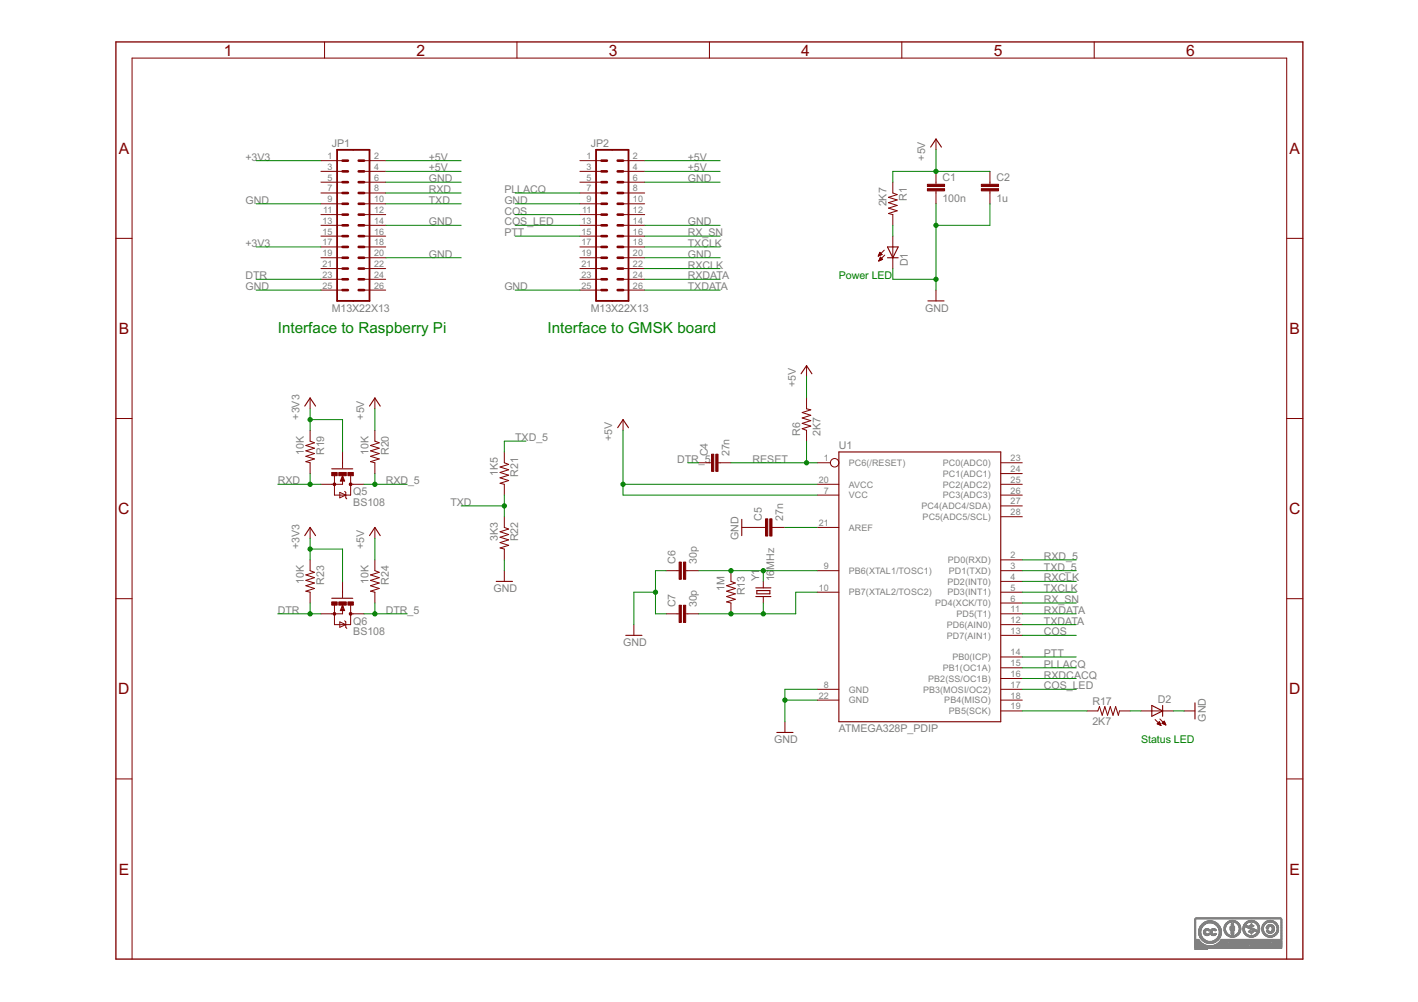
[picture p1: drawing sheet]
<svg xmlns="http://www.w3.org/2000/svg" width="297mm" height="210mm" viewBox="0 0 297 210" stroke-linecap="round" stroke-linejoin="round" font-family="sans-serif">
<defs><g id="words">
<g font-size="3.7" fill="#800000">
<text x="46.9" y="11.6">1</text>
<text x="87.2" y="11.6">2</text>
<text x="127.5" y="11.6">3</text>
<text x="167.8" y="11.6">4</text>
<text x="208.2" y="11.6">5</text>
<text x="248.5" y="11.6">6</text>
<text x="24.9" y="32.2">A</text>
<text x="270.1" y="32.2">A</text>
<text x="24.9" y="70">B</text>
<text x="270.1" y="70">B</text>
<text x="24.8" y="107.7">C</text>
<text x="270" y="107.7">C</text>
<text x="24.8" y="145.5">D</text>
<text x="270" y="145.5">D</text>
<text x="24.9" y="183.2">E</text>
<text x="270.1" y="183.2">E</text>
</g>
<g font-size="3.6" fill="#008000">
<text x="58.2" y="69.8">Interface to Raspberry Pi</text>
<text x="114.7" y="69.8">Interface to GMSK board</text>
</g>
<g font-size="2.5" fill="#808080">
<text x="51.4" y="33.6">+3V3</text>
<text x="69.5" y="30.7">JP1</text>
<text x="89.8" y="35.9">+5V</text>
<text x="89.8" y="33.6">+5V</text>
<text x="123.7" y="30.7">JP2</text>
<text x="144.1" y="35.9">+5V</text>
<text x="144.1" y="33.6">+5V</text>
<text x="193.8" y="33.6" transform="rotate(-90 193.8 33.6)">+5V</text>
<text x="89.8" y="38.2">GND</text>
<text x="89.8" y="40.4">RXD</text>
<text x="105.7" y="40.4">PLLACQ</text>
<text x="144.1" y="38.2">GND</text>
<text x="197.4" y="37.8">C1</text>
<text x="208.7" y="37.8">C2</text>
<text x="51.4" y="42.7">GND</text>
<text x="89.8" y="47.2">GND</text>
<text x="89.8" y="42.7">TXD</text>
<text x="105.7" y="42.7">GND</text>
<text x="105.7" y="44.9">COS</text>
<text x="105.7" y="47.2">COS_LED</text>
<text x="144.1" y="47.2">GND</text>
<text x="185.7" y="43.2" transform="rotate(-90 185.7 43.2)">2K7</text>
<text x="189.9" y="42.1" transform="rotate(-90 189.9 42.1)">R1</text>
<text x="197.4" y="42.3">100n</text>
<text x="208.7" y="42.3">1u</text>
<text x="51.4" y="51.7">+3V3</text>
<text x="89.8" y="54">GND</text>
<text x="105.7" y="49.5">PTT</text>
<text x="144.1" y="54">GND</text>
<text x="144.1" y="51.7">TXCLK</text>
<text x="144.1" y="49.5">RX_SN</text>
<text x="51.4" y="58.5">DTR</text>
<text x="144.1" y="58.5">RXDATA</text>
<text x="144.1" y="56.3">RXCLK</text>
<text x="190.2" y="55.8" transform="rotate(-90 190.2 55.8)">D1</text>
<text x="51.4" y="60.8">GND</text>
<text x="69.5" y="65.3">M13X22X13</text>
<text x="105.7" y="60.8">GND</text>
<text x="123.7" y="65.3">M13X22X13</text>
<text x="144.1" y="60.8">TXDATA</text>
<text x="193.8" y="65.3">GND</text>
<text x="166.7" y="81.1" transform="rotate(-90 166.7 81.1)">+5V</text>
<text x="62.7" y="87.9" transform="rotate(-90 62.7 87.9)">+3V3</text>
<text x="76.3" y="87.9" transform="rotate(-90 76.3 87.9)">+5V</text>
<text x="63.6" y="95.2" transform="rotate(-90 63.6 95.2)">10K</text>
<text x="67.9" y="95.4" transform="rotate(-90 67.9 95.4)">R19</text>
<text x="77.2" y="95.2" transform="rotate(-90 77.2 95.2)">10K</text>
<text x="81.4" y="95.4" transform="rotate(-90 81.4 95.4)">R20</text>
<text x="107.9" y="92.4">TXD_5</text>
<text x="128.3" y="92.4" transform="rotate(-90 128.3 92.4)">+5V</text>
<text x="148.3" y="95.6" transform="rotate(-90 148.3 95.6)">C4</text>
<text x="152.8" y="95.6" transform="rotate(-90 152.8 95.6)">27n</text>
<text x="167.6" y="91.3" transform="rotate(-90 167.6 91.3)">R6</text>
<text x="171.9" y="91.3" transform="rotate(-90 171.9 91.3)">2K7</text>
<text x="175.7" y="94">U1</text>
<text x="58.2" y="101.5">RXD</text>
<text x="80.8" y="101.5">RXD_5</text>
<text x="104.3" y="99.7" transform="rotate(-90 104.3 99.7)">1K5</text>
<text x="108.6" y="99.9" transform="rotate(-90 108.6 99.9)">R21</text>
<text x="141.8" y="96.9">DTR_5</text>
<text x="157.6" y="96.9">RESET</text>
<text x="74" y="106">BS108</text>
<text x="74" y="103.7">Q5</text>
<text x="94.4" y="106">TXD</text>
<text x="104.3" y="113.3" transform="rotate(-90 104.3 113.3)">3K3</text>
<text x="108.6" y="113.4" transform="rotate(-90 108.6 113.4)">R22</text>
<text x="154.7" y="113.2" transform="rotate(-90 154.7 113.2)">GND</text>
<text x="159.6" y="109.1" transform="rotate(-90 159.6 109.1)">C5</text>
<text x="164.1" y="109.1" transform="rotate(-90 164.1 109.1)">27n</text>
<text x="62.7" y="115" transform="rotate(-90 62.7 115)">+3V3</text>
<text x="76.3" y="115" transform="rotate(-90 76.3 115)">+5V</text>
<text x="141.5" y="118.2" transform="rotate(-90 141.5 118.2)">C6</text>
<text x="146" y="118.2" transform="rotate(-90 146 118.2)">30p</text>
<text x="162.2" y="119.3" transform="rotate(-90 162.2 119.3)">MHz</text>
<text x="218.7" y="117.3">RXD_5</text>
<text x="218.7" y="119.5">TXD_5</text>
<text x="63.6" y="122.3" transform="rotate(-90 63.6 122.3)">10K</text>
<text x="67.9" y="122.5" transform="rotate(-90 67.9 122.5)">R23</text>
<text x="77.2" y="122.3" transform="rotate(-90 77.2 122.3)">10K</text>
<text x="81.4" y="122.5" transform="rotate(-90 81.4 122.5)">R24</text>
<text x="103.4" y="124.1">GND</text>
<text x="151.8" y="123.7" transform="rotate(-90 151.8 123.7)">1M</text>
<text x="156" y="124.7" transform="rotate(-90 156 124.7)">R13</text>
<text x="159" y="121.8" transform="rotate(-90 159 121.8)">Y1</text>
<text x="162.2" y="121.8" transform="rotate(-90 162.2 121.8)">16</text>
<text x="218.7" y="121.8">RXCLK</text>
<text x="218.7" y="124.1">TXCLK</text>
<text x="58.2" y="128.6">DTR</text>
<text x="74" y="130.8">Q6</text>
<text x="80.8" y="128.6">DTR_5</text>
<text x="141.5" y="127.2" transform="rotate(-90 141.5 127.2)">C7</text>
<text x="146" y="127.2" transform="rotate(-90 146 127.2)">30p</text>
<text x="218.7" y="130.8">TXDATA</text>
<text x="218.7" y="128.6">RXDATA</text>
<text x="218.7" y="126.3">RX_SN</text>
<text x="74" y="133.1">BS108</text>
<text x="130.5" y="135.4">GND</text>
<text x="218.7" y="133.1">COS</text>
<text x="218.7" y="137.6">PTT</text>
<text x="218.7" y="142.1">RXDCACQ</text>
<text x="218.7" y="139.9">PLLACQ</text>
<text x="218.7" y="144.4">COS_LED</text>
<text x="228.8" y="147.6">R17</text>
<text x="242.5" y="147.3">D2</text>
<text x="162.2" y="155.7">GND</text>
<text x="175.7" y="153.4">ATMEGA328P_PDIP</text>
<text x="228.8" y="151.9">2K7</text>
<text x="252.6" y="151.2" transform="rotate(-90 252.6 151.2)">GND</text>
</g>
<g font-size="2.5" fill="#008000">
<text x="175.7" y="58.5">Power LED</text>
<text x="239" y="155.7">Status LED</text>
</g>
<g font-size="2.1" fill="#808080">
<text x="68.6" y="33.3">1</text>
<text x="68.6" y="35.6">3</text>
<text x="78.3" y="35.6">4</text>
<text x="78.3" y="33.3">2</text>
<text x="122.9" y="33.3">1</text>
<text x="122.9" y="35.6">3</text>
<text x="132.6" y="35.6">4</text>
<text x="132.6" y="33.3">2</text>
<text x="68.6" y="37.9">5</text>
<text x="68.6" y="40.1">7</text>
<text x="78.3" y="40.1">8</text>
<text x="78.3" y="37.9">6</text>
<text x="122.9" y="37.9">5</text>
<text x="122.9" y="40.1">7</text>
<text x="132.6" y="40.1">8</text>
<text x="132.6" y="37.9">6</text>
<text x="67.6" y="46.9">13</text>
<text x="67.7" y="44.6">11</text>
<text x="68.6" y="42.4">9</text>
<text x="78.3" y="46.9">14</text>
<text x="78.3" y="44.6">12</text>
<text x="78.3" y="42.4">10</text>
<text x="121.8" y="46.9">13</text>
<text x="121.9" y="44.6">11</text>
<text x="122.9" y="42.4">9</text>
<text x="132.6" y="46.9">14</text>
<text x="132.6" y="44.6">12</text>
<text x="132.6" y="42.4">10</text>
<text x="67.6" y="49.2">15</text>
<text x="67.6" y="51.4">17</text>
<text x="67.6" y="53.7">19</text>
<text x="78.3" y="53.7">20</text>
<text x="78.3" y="51.4">18</text>
<text x="78.3" y="49.2">16</text>
<text x="121.8" y="49.2">15</text>
<text x="121.8" y="51.4">17</text>
<text x="121.8" y="53.7">19</text>
<text x="132.6" y="53.7">20</text>
<text x="132.6" y="51.4">18</text>
<text x="132.6" y="49.2">16</text>
<text x="67.6" y="55.9">21</text>
<text x="67.6" y="58.2">23</text>
<text x="78.3" y="58.2">24</text>
<text x="78.3" y="55.9">22</text>
<text x="121.8" y="55.9">21</text>
<text x="121.8" y="58.2">23</text>
<text x="132.6" y="58.2">24</text>
<text x="132.6" y="55.9">22</text>
<text x="67.6" y="60.5">25</text>
<text x="78.3" y="60.5">26</text>
<text x="121.8" y="60.5">25</text>
<text x="132.6" y="60.5">26</text>
<text x="171.5" y="101.1">20</text>
<text x="172.6" y="96.6">1</text>
<text x="177.8" y="97.6">PC6(/RESET)</text>
<text x="197.5" y="99.9">PC1(ADC1)</text>
<text x="197.5" y="97.6">PC0(ADC0)</text>
<text x="211.7" y="101.1">25</text>
<text x="211.7" y="98.9">24</text>
<text x="211.7" y="96.6">23</text>
<text x="172.6" y="103.4">7</text>
<text x="177.8" y="104.4">VCC</text>
<text x="177.8" y="102.1">AVCC</text>
<text x="193.1" y="106.7">PC4(ADC4/SDA)</text>
<text x="197.5" y="104.4">PC3(ADC3)</text>
<text x="197.5" y="102.1">PC2(ADC2)</text>
<text x="211.7" y="107.9">28</text>
<text x="211.7" y="105.7">27</text>
<text x="211.7" y="103.4">26</text>
<text x="171.5" y="110.2">21</text>
<text x="177.8" y="111.2">AREF</text>
<text x="193.3" y="108.9">PC5(ADC5/SCL)</text>
<text x="172.6" y="119.2">9</text>
<text x="198.6" y="118">PD0(RXD)</text>
<text x="211.7" y="119.2">3</text>
<text x="211.7" y="117">2</text>
<text x="171.5" y="123.7">10</text>
<text x="177.8" y="124.7">PB7(XTAL2/TOSC2)</text>
<text x="177.8" y="120.2">PB6(XTAL1/TOSC1)</text>
<text x="198.5" y="124.7">PD3(INT1)</text>
<text x="198.5" y="122.5">PD2(INT0)</text>
<text x="198.8" y="120.2">PD1(TXD)</text>
<text x="211.7" y="123.7">5</text>
<text x="211.7" y="121.5">4</text>
<text x="195.9" y="127">PD4(XCK/T0)</text>
<text x="198.3" y="131.5">PD6(AIN0)</text>
<text x="200.4" y="129.3">PD5(T1)</text>
<text x="211.7" y="130.5">12</text>
<text x="211.7" y="128.3">11</text>
<text x="211.7" y="126">6</text>
<text x="198.3" y="133.8">PD7(AIN1)</text>
<text x="211.7" y="137.3">14</text>
<text x="211.7" y="132.8">13</text>
<text x="194.4" y="142.8">PB2(SS/OC1B)</text>
<text x="197.5" y="140.6">PB1(OC1A)</text>
<text x="199.5" y="138.3">PB0(ICP)</text>
<text x="211.7" y="141.8">16</text>
<text x="211.7" y="139.6">15</text>
<text x="171.5" y="146.3">22</text>
<text x="172.6" y="144.1">8</text>
<text x="177.8" y="145.1">GND</text>
<text x="177.8" y="147.3">GND</text>
<text x="193.4" y="145.1">PB3(MOSI/OC2)</text>
<text x="197.8" y="147.3">PB4(MISO)</text>
<text x="198.8" y="149.6">PB5(SCK)</text>
<text x="211.7" y="148.6">19</text>
<text x="211.7" y="146.3">18</text>
<text x="211.7" y="144.1">17</text>
</g>
</g></defs>
<path d="M24.3 8.8h248.6v192.1h-248.6zM71.8 100.4v.3h-.3l.3-.8 .2 .8M71.8 127.6v.2h-.3l.3-.8 .2 .8" fill="none" stroke="#800000" stroke-width=".28"/>
<g fill="none" stroke="#800000" stroke-width=".21">
<path d="M68 8.8v3.4M108.3 8.8v3.4M148.6 8.8v3.4M188.9 8.8v3.4M229.2 8.8v3.4M67.2 38.2h4.6M67.2 35.9h4.6M67.2 33.7h4.6M76.3 38.2h4.5M76.3 35.9h4.5M76.3 33.7h4.5M121.5 38.2h4.5"/>
<path d="M121.5 35.9h4.5M121.5 33.7h4.5M130.5 38.2h4.5M130.5 35.9h4.5M130.5 33.7h4.5M187 38.2v2.2l.9 .4-1.8 .5 1.8 .6-1.8 .6 1.8 .5-1.8 .6 1.8 .6-1.8 .5 .9 .3v2.2M196.1 29.1v2.3M196.1 35.9v2.7M196.1 40v2.7M207.4 35.9v2.7M207.4 40v2.7M24.3 49.9h3.4"/>
<path d="M67.2 58.5h4.6M67.2 56.3h4.6M67.2 54h4.6M67.2 51.7h4.6M67.2 49.5h4.6M67.2 47.2h4.6M67.2 45h4.6M67.2 42.7h4.6M67.2 40.4h4.6M76.3 58.5h4.5M76.3 56.3h4.5M76.3 54h4.5"/>
<path d="M76.3 51.7h4.5M76.3 49.5h4.5M76.3 47.2h4.5M76.3 45h4.5M76.3 42.7h4.5M76.3 40.4h4.5M121.5 58.5h4.5M121.5 56.3h4.5M121.5 54h4.5M121.5 51.7h4.5M121.5 49.5h4.5M121.5 47.2h4.5"/>
<path d="M121.5 45h4.5M121.5 42.7h4.5M121.5 40.4h4.5M130.5 58.5h4.5M130.5 56.3h4.5M130.5 54h4.5M130.5 51.7h4.5M130.5 49.5h4.5M130.5 47.2h4.5M130.5 45h4.5M130.5 42.7h4.5M130.5 40.4h4.5"/>
<path d="M184 53.6h.1M184 53.5h.3M184.1 53.4h.4M184.1 54.7h.1M184.1 53.3h.7M184.1 54.5h.3M184.2 53.2h.5M184.2 54.5h.4M184.2 53.1h.4M184.2 54.4h.6M184.3 53h.1M184.3 54.3h.5"/>
<path d="M184.3 52.9h.1M184.3 54.1h.4M184.4 54h.2M184.4 53.9h.1M184.4 53.9l.5 .4-.8 .4zM184.8 53.3l-.5-.4-.3 .8M184.8 53.3l-.8 .4M185.2 52.4l-1.2 1.3M185.3 53.4l-1.2 1.3M187 49.5v6.8M269.5 49.9h3.4M67.2 60.8h4.6"/>
<path d="M76.3 60.8h4.5M121.5 60.8h4.5M130.5 60.8h4.5M169 76.6v2.2M196.1 60.8v2.2M24.3 87.7h3.4M65 83.4v2.2M65 90.1v2.3l.9 .4-1.8 .5 1.8 .6-1.8 .5 1.8 .6-1.8 .6 1.8 .5-1.8 .6 .9 .2v2.3M70.1 99.7v4h3.3v-4M71.8 94.7v3.4M71.8 99.7l.4 1.1h-.9zM78.5 83.4v2.2"/>
<path d="M78.5 90.1v2.3l.9 .4-1.8 .5 1.8 .6-1.8 .5 1.8 .6-1.8 .6 1.8 .5-1.8 .6 .9 .2v2.3M105.6 94.7v2.2l1 .4-1.8 .5 1.8 .6-1.8 .6 1.8 .5-1.8 .6 1.8 .6-1.8 .5 .8 .3v2.2M130.5 87.9v2.2M146.3 96.9h2.8M150.4 96.9h2.7M169 83.4v2.2l.8 .3-1.8 .5 1.8 .6-1.8 .6 1.8 .5-1.8 .6 1.8 .6-1.8 .5 1 .3v2.3M171.2 96.9h2.8M209.6 96.9h4.5M209.6 99.2h4.5M269.5 87.7h3.4M65 117.3v2.2l.9 .4-1.8 .5 1.8 .6-1.8 .6 1.8 .5-1.8 .6 1.8 .6-1.8 .5 .9 .3v2.2M65 110.5v2.3"/>
<path d="M71.2 103.1l1.2 .6-1.2 .6zM71.8 100.7v.8h-4.6M72.2 102.9l.2 .2v1.2l.2 .2M73.4 101.5h2.9M78.5 117.3v2.2l.9 .4-1.8 .5 1.8 .6-1.8 .6 1.8 .5-1.8 .6 1.8 .6-1.8 .5 .9 .3v2.2M78.5 110.5v2.3M105.6 108.2v2.3l1 .3-1.8 .6 1.8 .6-1.8 .5 1.8 .6-1.8 .6 1.8 .5-1.8 .6 .8 .2v2.3M105.6 119.5v2.3M139.6 119.5h2.7M143.6 119.5h2.7M153.1 119.5v2.3l.9 .3-1.8 .6 1.8 .6-1.8 .5 1.8 .6-1.8 .6 1.8 .5-1.8 .6 .9 .2v2.3M155.4 110.5h5"/>
<path d="M161.7 110.5h2.7M171.2 119.5h4.5M171.2 110.5h4.5M171.2 103.7h4.5M171.2 101.5h4.5M209.6 119.5h4.5M209.6 103.7h4.5M209.6 101.5h4.5M209.6 117.3h4.5M209.6 108.2h4.5M209.6 106h4.5M24.3 125.4h3.4"/>
<path d="M70.1 126.8v4.1h3.3v-4.1M71.2 130.3l1.2 .6-1.2 .5zM71.8 127.8v.8h-4.6M71.8 121.8v3.4M71.8 126.8l.4 1.1h-.9zM72.2 130l.2 .3v1.1l.2 .2M73.4 128.6h2.9M132.8 130.9v2.2M139.6 128.6h2.7M143.6 128.6h2.7M159.9 121.8v1.3M159.9 125v1.3"/>
<path d="M171.2 124.1h4.5M209.6 128.6h4.5M209.6 124.1h4.5M209.6 139.9h4.5M209.6 137.6h4.5M209.6 133.1h4.5M209.6 130.9h4.5M209.6 126.3h4.5M209.6 121.8h4.5M269.5 125.4h3.4M164.4 151.2v2.2M171.2 144.4h4.5"/>
<path d="M171.2 146.7h4.5M209.6 148.9h4.5M209.6 144.4h4.5M209.6 146.7h4.5M209.6 142.1h4.5M227.7 148.9h2.3l.3-.9 .6 1.8 .5-1.8 .6 1.8 .6-1.8 .6 1.8 .5-1.8 .6 1.8 .2-.9h2.2M239 148.9h6.8M242 150.7l1.2 1.3M242.4 151.6l.5-.4 .3 .8zM242.5 151.6h.5M242.5 151.7h.6M242.6 151.5h.4"/>
<path d="M242.7 151.4h.2M242.7 151.8h.4M242.8 151.3h.1M243 150.6l1.2 1.3M243 151.9h.2M243.4 151.5l.5-.4 .3 .8zM243.5 151.5h.6M243.5 151.6h.6M243.6 151.4h.4M243.7 151.3h.3M243.8 151.7h.3M243.8 151.2h.1"/>
<path d="M244 151.8h.2M248.1 148.9h2.2M24.3 163.2h3.4M269.5 163.2h3.4M27.7 200.9v-188.7h241.8v188.7"/>
<circle cx="174.8" cy="96.9" r=".89"/>
</g>
<g fill="none" stroke="#800000" stroke-width=".23">
<path d="M194.9 30.8l1.2-1.7 1.1 1.7M185.9 51.7h2.3l-1.2 2.3zM185.9 54h2.3M167.8 78.3l1.2-1.7 1.1 1.7M194.4 63h3.4M63.8 85.1l1.2-1.7 1.1 1.7M69.5 98.2h4.4M77.4 85.1l1.1-1.7 1.2 1.7M129.4 89.6l1.1-1.7 1.2 1.7M175.7 94.7h33.9v56.5h-33.9zM63.8 112.2l1.2-1.7 1.1 1.7M77.4 112.2l1.1-1.7 1.2 1.7"/>
<path d="M155.4 108.8v3.4M69.5 125.3h4.4M103.9 121.8h3.5M131.1 133.1h3.4M158.3 123.1h3.2M158.3 125h3.2M158.5 123.7h2.8v.7h-2.8zM162.7 153.4h3.4M241.3 147.8l2.2 1.1-2.2 1.2zM243.5 147.8v2.3M250.3 147.2v3.4"/>
</g>
<g fill="#800000" stroke="#800000" stroke-width=".21">
<path d="M194.3 39.5h3.6v.5h-3.6z"/>
<path d="M194.3 38.6h3.6v.5h-3.6z"/>
<path d="M205.6 39.5h3.6v.5h-3.6z"/>
<path d="M205.6 38.6h3.6v.5h-3.6z"/>
<path d="M143.2 117.8h.4v3.5h-.4z"/>
<path d="M142.3 117.8h.4v3.5h-.4z"/>
<path d="M143.2 126.8h.4v3.6h-.4z"/>
<path d="M142.3 126.8h.4v3.6h-.4z"/>
<path d="M161.2 108.7h.5v3.6h-.5z"/>
<path d="M160.4 108.7h.4v3.6h-.4z"/>
<path d="M149.9 95.1h.5v3.6h-.5z"/>
<path d="M149.1 95.1h.4v3.6h-.4z"/>
<path d="M69.5 126.1h1.1v.7h-1.1z"/>
<path d="M72.9 126.1h1.1v.7h-1.1z"/>
<path d="M71 126.1h1.5v.7h-1.5z"/>
<path d="M69.5 99h1.1v.7h-1.1z"/>
<path d="M72.9 99h1.1v.7h-1.1z"/>
<path d="M71 99h1.5v.7h-1.5z"/>
</g>
<path d="M70.6 31.4h6.8v31.6h-6.8zM124.9 31.4h6.8v31.6h-6.8z" fill="none" stroke="#800000" stroke-width=".38"/>
<g fill="none" stroke="#800000" stroke-width=".55">
<path d="M71.8 38.2h1.1M71.8 35.9h1.1M71.8 33.7h1.1M75.1 38.2h1.2M75.1 35.9h1.2M75.1 33.7h1.2M126 38.2h1.1M126 35.9h1.1M126 33.7h1.1M129.4 38.2h1.1M129.4 35.9h1.1M129.4 33.7h1.1"/>
<path d="M71.8 56.3h1.1M71.8 58.5h1.1M71.8 51.7h1.1M71.8 54h1.1M71.8 49.5h1.1M71.8 47.2h1.1M71.8 45h1.1M71.8 42.7h1.1M71.8 40.4h1.1M75.1 56.3h1.2M75.1 58.5h1.2M75.1 51.7h1.2"/>
<path d="M75.1 54h1.2M75.1 49.5h1.2M75.1 47.2h1.2M75.1 45h1.2M75.1 42.7h1.2M75.1 40.4h1.2M126 56.3h1.1M126 58.5h1.1M126 51.7h1.1M126 54h1.1M126 49.5h1.1M126 47.2h1.1"/>
<path d="M126 45h1.1M126 42.7h1.1M126 40.4h1.1M129.4 56.3h1.1M129.4 58.5h1.1M129.4 51.7h1.1M129.4 54h1.1M129.4 49.5h1.1M129.4 47.2h1.1M129.4 45h1.1M129.4 42.7h1.1M129.4 40.4h1.1"/>
<path d="M71.8 60.8h1.1M75.1 60.8h1.2M126 60.8h1.1M129.4 60.8h1.1"/>
</g>
<g fill="#800000" stroke="#800000" stroke-width=".21">
<circle cx="70.1" cy="128.6" r=".29"/>
<circle cx="73.4" cy="128.6" r=".3"/>
<circle cx="70.1" cy="101.4" r=".29"/>
<circle cx="73.4" cy="101.5" r=".3"/>
</g>
<g fill="none" stroke="#008000" stroke-width=".21">
<path d="M53.7 33.7h13.5M80.8 35.9h15.8M80.8 33.7h15.8M80.8 38.2h15.8M135 35.9h15.9M135 33.7h15.9M135 38.2h15.9M196.1 31.4v4.5M207.4 35.9h-20.4v2.3M53.7 42.7h13.5M53.7 58.5h13.5M53.7 51.7h13.5"/>
<path d="M80.8 42.7h15.8M80.8 47.2h15.8M80.8 54h15.8M80.8 40.4h15.8M107.9 42.7h13.6M107.9 47.2h13.6M107.9 40.4h13.6M107.9 45h13.6M107.9 49.5h13.6M135 47.2h15.9M135 54h15.9M135 58.5h15.9"/>
<path d="M135 51.7h15.9M135 49.5h15.9M135 56.3h15.9M187 47.2v2.3M187 56.3v2.2h9.1M196.1 42.7v18.1M207.4 42.7v4.5h-11.3M53.7 60.8h13.5M107.9 60.8h13.6M135 60.8h15.9M169 78.8v4.6M65 85.6v4.5"/>
<path d="M65 99.2v2.3M65 87.9h6.8v6.8M78.5 85.6v4.5M78.5 99.2v2.3M110.2 92.4h-4.6v2.3M130.5 90.1v13.6h40.7M144.1 96.9h2.2M153.1 96.9h18.1M169 92.4v4.5M58.2 101.5h9M65 112.8v4.5M65 115h6.8v6.8"/>
<path d="M76.3 101.5h9M78.5 112.8v4.5M96.6 106h9M105.6 103.7v4.5M105.6 117.3v2.2M130.5 101.5h40.7M139.6 119.5h-2.3v9.1h2.3M146.3 119.5h24.9M159.9 119.5v2.3M164.4 110.5h6.8M214.1 119.5h11.3M214.1 117.3h11.3"/>
<path d="M58.2 128.6h9M65 126.3v2.3M76.3 128.6h9M78.5 126.3v2.3M137.3 124.1h-4.5v6.8M159.9 126.3v2.3M171.2 124.1h-4.5v4.5h-20.4M214.1 128.6h11.3M214.1 124.1h11.3M214.1 139.9h11.3M214.1 133.1h11.3M214.1 137.6h11.3"/>
<path d="M214.1 130.9h11.3M214.1 121.8h11.3M214.1 126.3h11.3M164.4 146.7h6.8M171.2 144.4h-6.8v6.8M214.1 144.4h11.3M214.1 148.9h13.6M214.1 142.1h11.3M236.7 148.9h2.3M245.8 148.9h2.3"/>
</g>
<g fill="#008000" stroke="#008000" stroke-width=".21">
<circle cx="196.1" cy="35.9" r=".44"/>
<circle cx="130.5" cy="101.5" r=".44"/>
<circle cx="137.3" cy="124.1" r=".44"/>
<circle cx="164.4" cy="146.7" r=".44"/>
<circle cx="196.1" cy="47.2" r=".44"/>
<circle cx="196.1" cy="58.5" r=".44"/>
<circle cx="65" cy="115" r=".44"/>
<circle cx="65" cy="87.9" r=".44"/>
<circle cx="159.9" cy="128.6" r=".44"/>
<circle cx="153.1" cy="128.6" r=".44"/>
<circle cx="159.9" cy="119.5" r=".44"/>
<circle cx="153.1" cy="119.5" r=".44"/>
<circle cx="169" cy="96.9" r=".44"/>
<circle cx="65" cy="128.6" r=".44"/>
<circle cx="105.6" cy="106" r=".44"/>
<circle cx="65" cy="101.5" r=".44"/>
<circle cx="78.5" cy="101.5" r=".44"/>
<circle cx="78.5" cy="128.6" r=".44"/>
</g>
<g fill="#808080" stroke="#808080" stroke-width=".21">
<path d="M250.3 198.6l18.2 .1z"/>
<path d="M250.3 198.6h18.2z"/>
<path d="M250.3 198.5l18.2 .1z"/>
<path d="M250.3 198.5h18.2z"/>
<path d="M250.3 198.4l18.2 .1z"/>
<path d="M250.3 198.4h18.2z"/>
<path d="M250.3 198.3l18.2 .1z"/>
<path d="M250.3 198.3h12.2z"/>
<path d="M262.6 198.3h2.8z"/>
<path d="M265.5 198.3h3z"/>
<path d="M250.3 198.2l6.9 .1z"/>
<path d="M257.8 198.2l.6 .1z"/>
<path d="M258.7 198.2l2.4 .1z"/>
<path d="M261.3 198.2l.4 .1z"/>
<path d="M261.9 198.2l.5 .1z"/>
<path d="M262.8 198.2l2.4 .1z"/>
<path d="M265.7 198.2l.2 .1z"/>
<path d="M266.1 198.2l.5 .1z"/>
<path d="M266.8 198.2l1.7 .1z"/>
<path d="M250.3 198.2h6.9z"/>
<path d="M257.9 198.2h.5z"/>
<path d="M258.7 198.2h2.4z"/>
<path d="M261.3 198.2h.4z"/>
<path d="M261.9 198.2h.4z"/>
<path d="M262.9 198.2h2.2z"/>
<path d="M265.8 198.2h.1z"/>
<path d="M266.1 198.2h.5z"/>
<path d="M266.8 198.2h1.7z"/>
<path d="M250.3 198.1l6.9 .1z"/>
<path d="M257.9 198.1l.5 .1z"/>
<path d="M258.7 198.1l2.4 .1z"/>
<path d="M261.3 198.1l.4 .1z"/>
<path d="M261.9 198.1l.3 .1z"/>
<path d="M262.9 198.1l2.2 .1z"/>
<path d="M265.8 198.1l.1 .1z"/>
<path d="M266.1 198.1l.5 .1z"/>
<path d="M266.8 198.1l1.7 .1z"/>
<path d="M250.3 198.1h2.7z"/>
<path d="M254 198.1h3.2z"/>
<path d="M258 198.1h.4z"/>
<path d="M258.7 198.1h2.4z"/>
<path d="M261.3 198.1h.3z"/>
<path d="M261.9 198.1h.3z"/>
<path d="M263 198.1h2z"/>
<path d="M265.4 198.1h.1z"/>
<path d="M265.8 198.1h.1z"/>
<path d="M266.1 198.1h.5z"/>
<path d="M266.8 198.1h1.7z"/>
<path d="M250.3 198l2.5 .1z"/>
<path d="M254.1 198l3.1 .1z"/>
<path d="M257.4 198l.4 .1z"/>
<path d="M258 198l.4 .1z"/>
<path d="M258.7 198l2.4 .1z"/>
<path d="M261.3 198l.3 .1z"/>
<path d="M261.9 198l.3 .1z"/>
<path d="M262.4 198l.3 .1z"/>
<path d="M263 198l2 .1z"/>
<path d="M265.3 198l.3 .1z"/>
<path d="M266.1 198l.5 .1z"/>
<path d="M266.8 198l1.7 .1z"/>
<path d="M250.3 198h2.4z"/>
<path d="M254.3 198h2.9z"/>
<path d="M257.4 198h.4z"/>
<path d="M258 198h.4z"/>
<path d="M258.7 198h2.4z"/>
<path d="M261.3 198h.2z"/>
<path d="M261.9 198h.2z"/>
<path d="M262.4 198h.4z"/>
<path d="M263 198h2z"/>
<path d="M265.3 198h.3z"/>
<path d="M265.9 198h.1z"/>
<path d="M266.7 198h1.8z"/>
<path d="M250.3 198h2.2z"/>
<path d="M254.4 198h2.8z"/>
<path d="M265.2 198h.4z"/>
<path d="M250.3 197.9l2.1 .1z"/>
<path d="M254.6 197.9l2.6 .1z"/>
<path d="M257.4 197.9l.4 .1z"/>
<path d="M258 197.9l.4 .1z"/>
<path d="M258.7 197.9l2.4 .1z"/>
<path d="M261.3 197.9l.2 .1z"/>
<path d="M261.9 197.9l.2 .1z"/>
<path d="M262.3 197.9l.5 .1z"/>
<path d="M263 197.9l2.6 .1z"/>
<path d="M265.9 197.9l.1 .1z"/>
<path d="M266.7 197.9l1.8 .1z"/>
<path d="M250.3 197.9h2z"/>
<path d="M254.6 197.9h2.6z"/>
<path d="M257.4 197.9h.4z"/>
<path d="M258 197.9h.4z"/>
<path d="M258.7 197.9h2.4z"/>
<path d="M261.3 197.9h.2z"/>
<path d="M261.9 197.9h.2z"/>
<path d="M262.3 197.9h3.2z"/>
<path d="M265.9 197.9h.1z"/>
<path d="M266.3 197.9h.2z"/>
<path d="M266.7 197.9h1.8z"/>
<path d="M250.3 197.8l1.9 .1z"/>
<path d="M254.7 197.8l2.5 .1z"/>
<path d="M257.4 197.8l.3 .1z"/>
<path d="M258 197.8l.4 .1z"/>
<path d="M258.7 197.8l2.4 .1z"/>
<path d="M261.3 197.8l.2 .1z"/>
<path d="M261.9 197.8l.2 .1z"/>
<path d="M262.3 197.8l3.1 .1z"/>
<path d="M265.8 197.8l.2 .1z"/>
<path d="M266.3 197.8l.2 .1z"/>
<path d="M266.7 197.8l1.8 .1z"/>
<path d="M250.3 197.8h1.8z"/>
<path d="M254.8 197.8h2.4z"/>
<path d="M257.9 197.8h.5z"/>
<path d="M258.7 197.8h2.4z"/>
<path d="M261.3 197.8h.1z"/>
<path d="M261.9 197.8h.2z"/>
<path d="M262.3 197.8h2.9z"/>
<path d="M265.8 197.8h.3z"/>
<path d="M266.3 197.8h.2z"/>
<path d="M266.7 197.8h1.8z"/>
<path d="M250.3 197.7l1.8 .1z"/>
<path d="M254.9 197.7l2.3 .1z"/>
<path d="M257.9 197.7l.5 .1z"/>
<path d="M258.7 197.7l2.4 .1z"/>
<path d="M261.6 197.7l.1 .1z"/>
<path d="M261.9 197.7l.2 .1z"/>
<path d="M262.3 197.7l2.8 .1z"/>
<path d="M265.7 197.7l.4 .1z"/>
<path d="M266.3 197.7l.1 .1z"/>
<path d="M266.7 197.7l1.8 .1z"/>
<path d="M250.3 197.7h1.7z"/>
<path d="M255 197.7h2.2z"/>
<path d="M257.8 197.7h.5z"/>
<path d="M258.7 197.7h2.4z"/>
<path d="M261.6 197.7h.1z"/>
<path d="M261.9 197.7h.2z"/>
<path d="M262.3 197.7h2.8z"/>
<path d="M265.6 197.7h.5z"/>
<path d="M266.3 197.7h.1z"/>
<path d="M266.7 197.7h1.8z"/>
<path d="M250.3 197.6l1.6 .1z"/>
<path d="M255 197.6l2.2 .1z"/>
<path d="M257.4 197.6l.3 .1z"/>
<path d="M257.9 197.6l.4 .1z"/>
<path d="M258.8 197.6l2.3 .1z"/>
<path d="M261.6 197.6l.1 .1z"/>
<path d="M261.9 197.6l.2 .1z"/>
<path d="M262.3 197.6l2.8 .1z"/>
<path d="M265.5 197.6l.6 .1z"/>
<path d="M266.3 197.6l.1 .1z"/>
<path d="M266.6 197.6l1.9 .1z"/>
<path d="M250.3 197.6h1.5z"/>
<path d="M253.1 197.6h.8z"/>
<path d="M255.1 197.6h2.1z"/>
<path d="M257.4 197.6h.4z"/>
<path d="M257.9 197.6h.3z"/>
<path d="M258.8 197.6h2.3z"/>
<path d="M261.5 197.6h.2z"/>
<path d="M261.9 197.6h.2z"/>
<path d="M262.3 197.6h2.8z"/>
<path d="M265.3 197.6h.8z"/>
<path d="M266.6 197.6h1.9z"/>
<path d="M250.3 197.5l1.5 .1z"/>
<path d="M252.8 197.5l1.3 .1z"/>
<path d="M255.1 197.5l2.1 .1z"/>
<path d="M257.4 197.5l.4 .1z"/>
<path d="M257.9 197.5l.3 .1z"/>
<path d="M258.5 197.5l.1 .1z"/>
<path d="M258.8 197.5l2.3 .1z"/>
<path d="M261.5 197.5l.2 .1z"/>
<path d="M261.9 197.5l.2 .1z"/>
<path d="M262.4 197.5l.4 .1z"/>
<path d="M263 197.5l2 .1z"/>
<path d="M265.3 197.5l.3 .1z"/>
<path d="M265.8 197.5l.4 .1z"/>
<path d="M266.6 197.5l1.9 .1z"/>
<path d="M250.3 197.5h1.4z"/>
<path d="M252.7 197.5h1.5z"/>
<path d="M255.2 197.5h2z"/>
<path d="M257.4 197.5h.4z"/>
<path d="M258 197.5h.2z"/>
<path d="M258.4 197.5h.2z"/>
<path d="M258.9 197.5h2.2z"/>
<path d="M261.5 197.5h.2z"/>
<path d="M261.9 197.5h.2z"/>
<path d="M262.4 197.5h.4z"/>
<path d="M263 197.5h2z"/>
<path d="M265.3 197.5h.3z"/>
<path d="M265.8 197.5h.4z"/>
<path d="M266.6 197.5h1.9z"/>
<path d="M252.6 197.5h1.8z"/>
<path d="M257.4 197.5h.3z"/>
<path d="M257.9 197.5h.2z"/>
<path d="M258.4 197.5h.3z"/>
<path d="M261.4 197.5h.3z"/>
<path d="M261.9 197.5h.3z"/>
<path d="M262.5 197.5h.2z"/>
<path d="M263 197.5h2.1z"/>
<path d="M250.3 197.4l1.4 .1z"/>
<path d="M252.5 197.4l2 .1z"/>
<path d="M255.3 197.4l1.9 .1z"/>
<path d="M257.9 197.4l.2 .1z"/>
<path d="M258.4 197.4l.3 .1z"/>
<path d="M258.9 197.4l2.2 .1z"/>
<path d="M261.4 197.4l.3 .1z"/>
<path d="M261.9 197.4l.3 .1z"/>
<path d="M263 197.4l2.1 .1z"/>
<path d="M265.3 197.4l.2 .1z"/>
<path d="M265.8 197.4l.4 .1z"/>
<path d="M266.5 197.4l2 .1z"/>
<path d="M250.3 197.4h1.3z"/>
<path d="M252.4 197.4h2.2z"/>
<path d="M255.4 197.4h1.8z"/>
<path d="M257.9 197.4h.2z"/>
<path d="M258.4 197.4h.3z"/>
<path d="M258.9 197.4h2.2z"/>
<path d="M261.4 197.4h.3z"/>
<path d="M261.9 197.4h.3z"/>
<path d="M262.9 197.4h2.2z"/>
<path d="M265.7 197.4h.5z"/>
<path d="M266.5 197.4h2z"/>
<path d="M250.3 197.3l1.2 .1z"/>
<path d="M252.3 197.3l2.4 .1z"/>
<path d="M255.4 197.3l1.8 .1z"/>
<path d="M257.9 197.3l.2 .1z"/>
<path d="M258.3 197.3l.5 .1z"/>
<path d="M259 197.3l2.1 .1z"/>
<path d="M261.4 197.3l.3 .1z"/>
<path d="M261.9 197.3l.4 .1z"/>
<path d="M262.9 197.3l2.2 .1z"/>
<path d="M265.7 197.3l.6 .1z"/>
<path d="M266.5 197.3l2 .1z"/>
<path d="M250.3 197.3h1.2z"/>
<path d="M252.2 197.3h2.5z"/>
<path d="M255.4 197.3h1.8z"/>
<path d="M257.8 197.3h.3z"/>
<path d="M258.3 197.3h.5z"/>
<path d="M259 197.3h2.1z"/>
<path d="M261.3 197.3h.4z"/>
<path d="M261.9 197.3h.5z"/>
<path d="M262.8 197.3h2.4z"/>
<path d="M265.6 197.3h.7z"/>
<path d="M266.5 197.3h2z"/>
<path d="M250.3 197.2l1.2 .1z"/>
<path d="M252.2 197.2l2.6 .1z"/>
<path d="M255.4 197.2l7.2 .1z"/>
<path d="M262.6 197.2l2.8 .1z"/>
<path d="M265.5 197.2l3 .1z"/>
<path d="M250.3 197.2h1.1z"/>
<path d="M252.1 197.2h1.3z"/>
<path d="M253.5 197.2h1.4z"/>
<path d="M255.5 197.2h13z"/>
<path d="M250.3 197.1l1.1 .1z"/>
<path d="M252.1 197.1l.9 .1z"/>
<path d="M253.9 197.1l1 .1z"/>
<path d="M255.5 197.1l13 .1z"/>
<path d="M250.3 197.1h1.1z"/>
<path d="M252 197.1h.9z"/>
<path d="M254.1 197.1h.9z"/>
<path d="M255.6 197.1h12.9z"/>
<path d="M250.3 197l1 .1z"/>
<path d="M251.9 197l.8 .1z"/>
<path d="M254.2 197l.8 .1z"/>
<path d="M255.6 197l12.9 .1z"/>
<path d="M250.3 197h1z"/>
<path d="M251.9 197h.7z"/>
<path d="M254.3 197h.8z"/>
<path d="M255.7 197h12.8z"/>
<path d="M250.3 197h.9z"/>
<path d="M251.8 197h.8z"/>
<path d="M254.4 197h.7z"/>
<path d="M250.3 196.9l.9 .1z"/>
<path d="M251.8 196.9l.7 .1z"/>
<path d="M254.5 196.9l.7 .1z"/>
<path d="M255.7 196.9l12.8 .1z"/>
<path d="M250.3 196.9h.9z"/>
<path d="M251.7 196.9h.7z"/>
<path d="M254.6 196.9h.6z"/>
<path d="M255.7 196.9h12.8z"/>
<path d="M250.3 196.8l.8 .1z"/>
<path d="M251.7 196.8l.6 .1z"/>
<path d="M254.6 196.8l.7 .1z"/>
<path d="M255.8 196.8l12.7 .1z"/>
<path d="M250.3 196.8h.8z"/>
<path d="M251.7 196.8h.6z"/>
<path d="M254.6 196.8h.7z"/>
<path d="M255.8 196.8h12.7z"/>
<path d="M250.3 196.7l.2 .1z"/>
<path d="M251.6 196.7l.6 .1z"/>
<path d="M254.7 196.7l.7 .1z"/>
<path d="M268.4 196.7l.1 .1z"/>
<path d="M250.3 196.7h.2z"/>
<path d="M251.6 196.7h.6z"/>
<path d="M254.8 196.7h.6z"/>
<path d="M268.4 196.7h.1z"/>
<path d="M250.3 196.6l.2 .1z"/>
<path d="M251.6 196.6l.6 .1z"/>
<path d="M254.8 196.6l.6 .1z"/>
<path d="M268.4 196.6l.1 .1z"/>
<path d="M250.3 196.6h.2z"/>
<path d="M251.5 196.6h.6z"/>
<path d="M254.9 196.6h.6z"/>
<path d="M268.4 196.6h.1z"/>
<path d="M250.3 196.5l.2 .1z"/>
<path d="M251.5 196.5l.5 .1z"/>
<path d="M255 196.5l.5 .1z"/>
<path d="M268.4 196.5l.1 .1z"/>
<path d="M250.3 196.5h.2z"/>
<path d="M251.4 196.5h.6z"/>
<path d="M255 196.5h.5z"/>
<path d="M268.4 196.5h.1z"/>
<path d="M250.3 196.4l.2 .1z"/>
<path d="M251.4 196.4l.5 .1z"/>
<path d="M255 196.4l.5 .1z"/>
<path d="M268.4 196.4l.1 .1z"/>
<path d="M250.3 196.4h.2z"/>
<path d="M251.4 196.4h.5z"/>
<path d="M255 196.4h.6z"/>
<path d="M268.4 196.4h.1z"/>
<path d="M250.3 196.3l.2 .1z"/>
<path d="M251.3 196.3l.6 .1z"/>
<path d="M255.1 196.3l.5 .1z"/>
<path d="M268.4 196.3l.1 .1z"/>
<path d="M250.3 196.3h.2z"/>
<path d="M251.3 196.3h.5z"/>
<path d="M255.1 196.3h.5z"/>
<path d="M257.8 196.3h.7z"/>
<path d="M261.7 196.3h.8z"/>
<path d="M265.7 196.3h.8z"/>
<path d="M268.4 196.3h.1z"/>
<path d="M250.3 196.2l.2 .1z"/>
<path d="M251.3 196.2l.5 .1z"/>
<path d="M255.1 196.2l.5 .1z"/>
<path d="M257.6 196.2l1.1 .1z"/>
<path d="M261.6 196.2l1.1 .1z"/>
<path d="M265.5 196.2l1.1 .1z"/>
<path d="M268.4 196.2l.1 .1z"/>
<path d="M250.3 196.2h.2z"/>
<path d="M251.3 196.2h.5z"/>
<path d="M255.2 196.2h.5z"/>
<path d="M257.5 196.2h1.3z"/>
<path d="M261.4 196.2h1.4z"/>
<path d="M265.4 196.2h1.3z"/>
<path d="M268.4 196.2h.1z"/>
<path d="M251.2 196.2h.6z"/>
<path d="M257.4 196.2h1.5z"/>
<path d="M261.4 196.2h1.5z"/>
<path d="M265.3 196.2h1.5z"/>
<path d="M250.3 196.1l.2 .1z"/>
<path d="M251.2 196.1l.6 .1z"/>
<path d="M255.2 196.1l.5 .1z"/>
<path d="M257.3 196.1l1.7 .1z"/>
<path d="M261.3 196.1l1.7 .1z"/>
<path d="M265.2 196.1l1.7 .1z"/>
<path d="M268.4 196.1l.1 .1z"/>
<path d="M250.3 196l.2 .1z"/>
<path d="M251.2 196l.5 .1z"/>
<path d="M255.2 196l.5 .1z"/>
<path d="M257.2 196l1.9 .1z"/>
<path d="M261.2 196l1.9 .1z"/>
<path d="M265.2 196l1.8 .1z"/>
<path d="M268.4 196l.1 .1z"/>
<path d="M250.3 196h.2z"/>
<path d="M251.2 196h.5z"/>
<path d="M255.3 196h.4z"/>
<path d="M257.2 196h2z"/>
<path d="M261.1 196h2z"/>
<path d="M265.1 196h2z"/>
<path d="M268.4 196h.1z"/>
<path d="M252.6 196h.4z"/>
<path d="M254 196h.4z"/>
<path d="M255.3 196h.5z"/>
<path d="M257.1 196h.8z"/>
<path d="M258.4 196h.8z"/>
<path d="M261.1 196h.7z"/>
<path d="M262.4 196h.8z"/>
<path d="M265 196h.8z"/>
<path d="M266.3 196h.8z"/>
<path d="M250.3 195.9l.2 .1z"/>
<path d="M251.2 195.9l.5 .1z"/>
<path d="M252.5 195.9l.6 .1z"/>
<path d="M253.9 195.9l.6 .1z"/>
<path d="M255.3 195.9l.5 .1z"/>
<path d="M257 195.9l.7 .1z"/>
<path d="M258.6 195.9l.6 .1z"/>
<path d="M261 195.9l.7 .1z"/>
<path d="M262.6 195.9l.6 .1z"/>
<path d="M265 195.9l.6 .1z"/>
<path d="M266.5 195.9l.7 .1z"/>
<path d="M268.4 195.9l.1 .1z"/>
<path d="M250.3 195.9h.2z"/>
<path d="M251.1 195.9h.6z"/>
<path d="M252.4 195.9h.8z"/>
<path d="M253.8 195.9h.8z"/>
<path d="M255.3 195.9h.5z"/>
<path d="M257 195.9h.6z"/>
<path d="M258.7 195.9h.6z"/>
<path d="M261 195.9h.6z"/>
<path d="M262.7 195.9h.6z"/>
<path d="M264.9 195.9h.6z"/>
<path d="M266.7 195.9h.6z"/>
<path d="M268.4 195.9h.1z"/>
<path d="M250.3 195.8l.2 .1z"/>
<path d="M251.1 195.8l.5 .1z"/>
<path d="M252.4 195.8l.9 .1z"/>
<path d="M253.7 195.8l.9 .1z"/>
<path d="M255.3 195.8l.5 .1z"/>
<path d="M256.9 195.8l.6 .1z"/>
<path d="M258.8 195.8l.6 .1z"/>
<path d="M260.9 195.8l.6 .1z"/>
<path d="M262.8 195.8l.6 .1z"/>
<path d="M264.9 195.8l.6 .1z"/>
<path d="M266.7 195.8l.6 .1z"/>
<path d="M268.4 195.8l.1 .1z"/>
<path d="M250.3 195.8h.2z"/>
<path d="M251.1 195.8h.5z"/>
<path d="M252.3 195.8h1z"/>
<path d="M253.7 195.8h1z"/>
<path d="M255.3 195.8h.5z"/>
<path d="M256.9 195.8h.6z"/>
<path d="M258.9 195.8h.5z"/>
<path d="M260.9 195.8h.5z"/>
<path d="M262.9 195.8h.5z"/>
<path d="M264.8 195.8h.5z"/>
<path d="M266.8 195.8h.5z"/>
<path d="M268.4 195.8h.1z"/>
<path d="M250.3 195.7l.2 .1z"/>
<path d="M251.1 195.7l.5 .1z"/>
<path d="M252.3 195.7l1.1 .1z"/>
<path d="M253.6 195.7l1.1 .1z"/>
<path d="M255.4 195.7l.4 .1z"/>
<path d="M256.8 195.7l.5 .1z"/>
<path d="M259 195.7l.5 .1z"/>
<path d="M260.8 195.7l.5 .1z"/>
<path d="M262.9 195.7l.5 .1z"/>
<path d="M264.8 195.7l.5 .1z"/>
<path d="M266.9 195.7l.5 .1z"/>
<path d="M268.4 195.7l.1 .1z"/>
<path d="M250.3 195.7h.2z"/>
<path d="M251.1 195.7h.5z"/>
<path d="M252.2 195.7h1.2z"/>
<path d="M253.6 195.7h1.2z"/>
<path d="M255.4 195.7h.4z"/>
<path d="M256.8 195.7h.5z"/>
<path d="M259 195.7h.5z"/>
<path d="M260.8 195.7h.4z"/>
<path d="M263 195.7h.5z"/>
<path d="M264.7 195.7h.5z"/>
<path d="M266.9 195.7h.5z"/>
<path d="M268.4 195.7h.1z"/>
<path d="M250.3 195.6l.2 .1z"/>
<path d="M251.1 195.6l.5 .1z"/>
<path d="M252.2 195.6l.6 .1z"/>
<path d="M253 195.6l.4 .1z"/>
<path d="M253.6 195.6l.5 .1z"/>
<path d="M254.3 195.6l.5 .1z"/>
<path d="M255.4 195.6l.4 .1z"/>
<path d="M256.8 195.6l.4 .1z"/>
<path d="M257.9 195.6l.5 .1z"/>
<path d="M259.1 195.6l.5 .1z"/>
<path d="M260.7 195.6l.5 .1z"/>
<path d="M263 195.6l.5 .1z"/>
<path d="M264.7 195.6l.5 .1z"/>
<path d="M267 195.6l.5 .1z"/>
<path d="M268.4 195.6l.1 .1z"/>
<path d="M250.3 195.6h.2z"/>
<path d="M251.1 195.6h.5z"/>
<path d="M252.2 195.6h.5z"/>
<path d="M253 195.6h.4z"/>
<path d="M253.6 195.6h.5z"/>
<path d="M254.4 195.6h.4z"/>
<path d="M255.4 195.6h.4z"/>
<path d="M256.8 195.6h.4z"/>
<path d="M257.9 195.6h.5z"/>
<path d="M259.1 195.6h.5z"/>
<path d="M260.7 195.6h.5z"/>
<path d="M262.1 195.6h.1z"/>
<path d="M263.1 195.6h.4z"/>
<path d="M264.7 195.6h.4z"/>
<path d="M267.1 195.6h.4z"/>
<path d="M268.4 195.6h.1z"/>
<path d="M252.1 195.6h.5z"/>
<path d="M253.1 195.6h.2z"/>
<path d="M253.6 195.6h.4z"/>
<path d="M254.5 195.6h.2z"/>
<path d="M256.7 195.6h.4z"/>
<path d="M259.2 195.6h.4z"/>
<path d="M260.6 195.6h.5z"/>
<path d="M263.1 195.6h.5z"/>
<path d="M264.6 195.6h.4z"/>
<path d="M250.3 195.5l.2 .1z"/>
<path d="M251.1 195.5l.5 .1z"/>
<path d="M252.1 195.5l.5 .1z"/>
<path d="M253.5 195.5l.5 .1z"/>
<path d="M254.5 195.5l.1 .1z"/>
<path d="M255.4 195.5l.4 .1z"/>
<path d="M256.7 195.5l.4 .1z"/>
<path d="M257.9 195.5l.5 .1z"/>
<path d="M259.2 195.5l.5 .1z"/>
<path d="M260.6 195.5l.5 .1z"/>
<path d="M262.1 195.5l.1 .1z"/>
<path d="M263.2 195.5l.4 .1z"/>
<path d="M264.6 195.5l.4 .1z"/>
<path d="M267.1 195.5l.5 .1z"/>
<path d="M268.4 195.5l.1 .1z"/>
<path d="M250.3 195.5h.2z"/>
<path d="M251.1 195.5h.5z"/>
<path d="M252.1 195.5h.5z"/>
<path d="M253.5 195.5h.5z"/>
<path d="M255.4 195.5h.4z"/>
<path d="M256.6 195.5h.4z"/>
<path d="M257.9 195.5h.5z"/>
<path d="M259.2 195.5h.5z"/>
<path d="M260.6 195.5h.4z"/>
<path d="M262.1 195.5h.1z"/>
<path d="M263.2 195.5h.5z"/>
<path d="M264.6 195.5h.4z"/>
<path d="M265.7 195.5h.6z"/>
<path d="M267.2 195.5h.4z"/>
<path d="M268.4 195.5h.1z"/>
<path d="M250.3 195.4l.2 .1z"/>
<path d="M251.1 195.4l.5 .1z"/>
<path d="M252.1 195.4l.5 .1z"/>
<path d="M253.5 195.4l.4 .1z"/>
<path d="M255.4 195.4l.4 .1z"/>
<path d="M256.6 195.4l.4 .1z"/>
<path d="M257.9 195.4l.5 .1z"/>
<path d="M259.3 195.4l.4 .1z"/>
<path d="M260.5 195.4l.5 .1z"/>
<path d="M262.1 195.4l.1 .1z"/>
<path d="M263.3 195.4l.4 .1z"/>
<path d="M264.5 195.4l.4 .1z"/>
<path d="M265.7 195.4l.8 .1z"/>
<path d="M267.2 195.4l.4 .1z"/>
<path d="M268.4 195.4l.1 .1z"/>
<path d="M250.3 195.4h.2z"/>
<path d="M251.1 195.4h.4z"/>
<path d="M252.1 195.4h.5z"/>
<path d="M253.5 195.4h.4z"/>
<path d="M255.4 195.4h.5z"/>
<path d="M256.6 195.4h.4z"/>
<path d="M257.9 195.4h.5z"/>
<path d="M259.3 195.4h.5z"/>
<path d="M260.5 195.4h.4z"/>
<path d="M262.1 195.4h.1z"/>
<path d="M263.3 195.4h.4z"/>
<path d="M264.5 195.4h.4z"/>
<path d="M265.6 195.4h1z"/>
<path d="M267.3 195.4h.4z"/>
<path d="M268.4 195.4h.1z"/>
<path d="M250.3 195.3l.2 .1z"/>
<path d="M251.1 195.3l.4 .1z"/>
<path d="M252.1 195.3l.5 .1z"/>
<path d="M253.5 195.3l.4 .1z"/>
<path d="M255.4 195.3l.5 .1z"/>
<path d="M256.6 195.3l.3 .1z"/>
<path d="M257.9 195.3l.5 .1z"/>
<path d="M259.4 195.3l.4 .1z"/>
<path d="M260.5 195.3l.4 .1z"/>
<path d="M261.9 195.3l.4 .1z"/>
<path d="M263.3 195.3l.4 .1z"/>
<path d="M264.5 195.3l.4 .1z"/>
<path d="M265.5 195.3l1.1 .1z"/>
<path d="M267.3 195.3l.4 .1z"/>
<path d="M268.4 195.3l.1 .1z"/>
<path d="M250.3 195.3h.2z"/>
<path d="M251.1 195.3h.4z"/>
<path d="M252.1 195.3h.5z"/>
<path d="M253.5 195.3h.4z"/>
<path d="M255.4 195.3h.5z"/>
<path d="M256.5 195.3h.4z"/>
<path d="M257.9 195.3h.5z"/>
<path d="M259.4 195.3h.4z"/>
<path d="M260.5 195.3h.4z"/>
<path d="M261.7 195.3h.7z"/>
<path d="M263.4 195.3h.3z"/>
<path d="M264.4 195.3h.5z"/>
<path d="M265.5 195.3h1.2z"/>
<path d="M267.3 195.3h.4z"/>
<path d="M268.4 195.3h.1z"/>
<path d="M250.3 195.2l.2 .1z"/>
<path d="M251.1 195.2l.4 .1z"/>
<path d="M252.1 195.2l.5 .1z"/>
<path d="M253.5 195.2l.4 .1z"/>
<path d="M255.4 195.2l.5 .1z"/>
<path d="M256.5 195.2l.4 .1z"/>
<path d="M257.9 195.2l.5 .1z"/>
<path d="M259.4 195.2l.4 .1z"/>
<path d="M260.5 195.2l.4 .1z"/>
<path d="M261.6 195.2l.9 .1z"/>
<path d="M263.4 195.2l.4 .1z"/>
<path d="M264.4 195.2l.4 .1z"/>
<path d="M265.4 195.2l1.3 .1z"/>
<path d="M267.3 195.2l.4 .1z"/>
<path d="M268.4 195.2l.1 .1z"/>
<path d="M250.3 195.2h.2z"/>
<path d="M251.1 195.2h.4z"/>
<path d="M252.1 195.2h.5z"/>
<path d="M253.5 195.2h.4z"/>
<path d="M255.4 195.2h.5z"/>
<path d="M256.5 195.2h.4z"/>
<path d="M257.9 195.2h.5z"/>
<path d="M259.4 195.2h.4z"/>
<path d="M260.5 195.2h.3z"/>
<path d="M261.6 195.2h1z"/>
<path d="M263.3 195.2h.5z"/>
<path d="M264.4 195.2h.4z"/>
<path d="M265.4 195.2h1.3z"/>
<path d="M267.4 195.2h.4z"/>
<path d="M268.4 195.2h.1z"/>
<path d="M259.5 195.2h.3z"/>
<path d="M261.5 195.2h1.1z"/>
<path d="M263.1 195.2h.7z"/>
<path d="M265.4 195.2h1.4z"/>
<path d="M250.3 195.1l.2 .1z"/>
<path d="M251.1 195.1l.4 .1z"/>
<path d="M252.1 195.1l.5 .1z"/>
<path d="M253.5 195.1l.4 .1z"/>
<path d="M255.4 195.1l.5 .1z"/>
<path d="M256.5 195.1l.3 .1z"/>
<path d="M257.9 195.1l.5 .1z"/>
<path d="M259.5 195.1l.3 .1z"/>
<path d="M260.4 195.1l.4 .1z"/>
<path d="M261.5 195.1l1.1 .1z"/>
<path d="M263.1 195.1l.7 .1z"/>
<path d="M264.4 195.1l.4 .1z"/>
<path d="M265.3 195.1l.6 .1z"/>
<path d="M266.3 195.1l.5 .1z"/>
<path d="M267.4 195.1l.3 .1z"/>
<path d="M268.4 195.1l.1 .1z"/>
<path d="M250.3 195.1h.2z"/>
<path d="M251.1 195.1h.5z"/>
<path d="M252.1 195.1h.5z"/>
<path d="M253.5 195.1h.4z"/>
<path d="M255.4 195.1h.4z"/>
<path d="M256.4 195.1h.4z"/>
<path d="M257.9 195.1h.5z"/>
<path d="M259.5 195.1h.3z"/>
<path d="M260.4 195.1h.4z"/>
<path d="M261.6 195.1h1.1z"/>
<path d="M263 195.1h.8z"/>
<path d="M264.4 195.1h.3z"/>
<path d="M265.3 195.1h.5z"/>
<path d="M266.3 195.1h.5z"/>
<path d="M267.4 195.1h.4z"/>
<path d="M268.4 195.1h.1z"/>
<path d="M250.3 195l.2 .1z"/>
<path d="M251.1 195l.5 .1z"/>
<path d="M252.1 195l.5 .1z"/>
<path d="M253.5 195l.5 .1z"/>
<path d="M255.4 195l.4 .1z"/>
<path d="M256.4 195l.4 .1z"/>
<path d="M257.9 195l.5 .1z"/>
<path d="M259.5 195l.4 .1z"/>
<path d="M260.4 195l.3 .1z"/>
<path d="M261.7 195l.2 .1z"/>
<path d="M262.3 195l.4 .1z"/>
<path d="M262.9 195l.9 .1z"/>
<path d="M264.4 195l.3 .1z"/>
<path d="M265.3 195l.5 .1z"/>
<path d="M266.4 195l.5 .1z"/>
<path d="M267.4 195l.4 .1z"/>
<path d="M268.4 195l.1 .1z"/>
<path d="M250.3 195h.2z"/>
<path d="M251.1 195h.5z"/>
<path d="M252.1 195h.5z"/>
<path d="M253.1 195h.1z"/>
<path d="M253.5 195h.5z"/>
<path d="M254.5 195h.1z"/>
<path d="M255.4 195h.4z"/>
<path d="M256.5 195h.3z"/>
<path d="M257.9 195h.5z"/>
<path d="M259.5 195h.4z"/>
<path d="M260.4 195h.4z"/>
<path d="M261.7 195h.2z"/>
<path d="M262.3 195h1.5z"/>
<path d="M264.4 195h.3z"/>
<path d="M265.3 195h.5z"/>
<path d="M266.4 195h.5z"/>
<path d="M267.5 195h.3z"/>
<path d="M268.4 195h.1z"/>
<path d="M250.3 194.9l.2 .1z"/>
<path d="M251.1 194.9l.5 .1z"/>
<path d="M252.2 194.9l.4 .1z"/>
<path d="M253.1 194.9l.2 .1z"/>
<path d="M253.6 194.9l.4 .1z"/>
<path d="M254.5 194.9l.2 .1z"/>
<path d="M255.4 194.9l.4 .1z"/>
<path d="M256.4 194.9l.4 .1z"/>
<path d="M257.9 194.9l.5 .1z"/>
<path d="M259.6 194.9l.3 .1z"/>
<path d="M260.4 194.9l.4 .1z"/>
<path d="M262.3 194.9l1.5 .1z"/>
<path d="M264.4 194.9l.3 .1z"/>
<path d="M265.3 194.9l.5 .1z"/>
<path d="M266.4 194.9l.5 .1z"/>
<path d="M267.5 194.9l.3 .1z"/>
<path d="M268.4 194.9l.1 .1z"/>
<path d="M250.3 194.9h.2z"/>
<path d="M251.1 194.9h.5z"/>
<path d="M252.2 194.9h.5z"/>
<path d="M253 194.9h.4z"/>
<path d="M253.6 194.9h.5z"/>
<path d="M254.4 194.9h.4z"/>
<path d="M255.4 194.9h.4z"/>
<path d="M256.4 194.9h.4z"/>
<path d="M257.9 194.9h.5z"/>
<path d="M259.6 194.9h.3z"/>
<path d="M260.4 194.9h.3z"/>
<path d="M262.4 194.9h1z"/>
<path d="M263.5 194.9h.3z"/>
<path d="M264.4 194.9h.3z"/>
<path d="M265.3 194.9h.5z"/>
<path d="M266.5 194.9h.4z"/>
<path d="M267.5 194.9h.3z"/>
<path d="M268.4 194.9h.1z"/>
<path d="M250.3 194.8l.2 .1z"/>
<path d="M251.1 194.8l.5 .1z"/>
<path d="M252.2 194.8l.6 .1z"/>
<path d="M252.9 194.8l.5 .1z"/>
<path d="M253.6 194.8l.6 .1z"/>
<path d="M254.3 194.8l.5 .1z"/>
<path d="M255.4 194.8l.4 .1z"/>
<path d="M256.4 194.8l.3 .1z"/>
<path d="M257.7 194.8l.9 .1z"/>
<path d="M259.6 194.8l.3 .1z"/>
<path d="M260.4 194.8l.3 .1z"/>
<path d="M262.3 194.8l1 .1z"/>
<path d="M263.5 194.8l.3 .1z"/>
<path d="M264.3 194.8l.4 .1z"/>
<path d="M265.3 194.8l.4 .1z"/>
<path d="M266.5 194.8l.4 .1z"/>
<path d="M267.5 194.8l.3 .1z"/>
<path d="M268.4 194.8l.1 .1z"/>
<path d="M250.3 194.8h.2z"/>
<path d="M251.1 194.8h.5z"/>
<path d="M252.2 194.8h1.2z"/>
<path d="M253.6 194.8h1.2z"/>
<path d="M255.4 194.8h.4z"/>
<path d="M256.4 194.8h.3z"/>
<path d="M257.7 194.8h.9z"/>
<path d="M259.5 194.8h.4z"/>
<path d="M260.4 194.8h.3z"/>
<path d="M262.3 194.8h.9z"/>
<path d="M263.5 194.8h.3z"/>
<path d="M264.3 194.8h.4z"/>
<path d="M266.5 194.8h.4z"/>
<path d="M267.5 194.8h.3z"/>
<path d="M268.4 194.8h.1z"/>
<path d="M252.3 194.8h1.1z"/>
<path d="M253.6 194.8h1.1z"/>
<path d="M262.2 194.8h.9z"/>
<path d="M266.5 194.8h.5z"/>
<path d="M250.3 194.7h.2z"/>
<path d="M251.1 194.7h.5z"/>
<path d="M252.3 194.7h1z"/>
<path d="M253.7 194.7h1z"/>
<path d="M255.3 194.7h.5z"/>
<path d="M256.4 194.7h.3z"/>
<path d="M257.7 194.7h.9z"/>
<path d="M259.5 194.7h.4z"/>
<path d="M260.4 194.7h.3z"/>
<path d="M262.1 194.7h.9z"/>
<path d="M263.5 194.7h.3z"/>
<path d="M264.3 194.7h.3z"/>
<path d="M266.5 194.7h.5z"/>
<path d="M267.5 194.7h.3z"/>
<path d="M268.4 194.7h.1z"/>
<path d="M250.3 194.6l.2 .1z"/>
<path d="M251.1 194.6l.5 .1z"/>
<path d="M252.4 194.6l.9 .1z"/>
<path d="M253.8 194.6l.8 .1z"/>
<path d="M255.3 194.6l.5 .1z"/>
<path d="M256.4 194.6l.3 .1z"/>
<path d="M257.7 194.6l.9 .1z"/>
<path d="M259.6 194.6l.3 .1z"/>
<path d="M260.3 194.6l.4 .1z"/>
<path d="M262.1 194.6l.8 .1z"/>
<path d="M263.5 194.6l.3 .1z"/>
<path d="M264.3 194.6l.3 .1z"/>
<path d="M266.5 194.6l.5 .1z"/>
<path d="M267.5 194.6l.3 .1z"/>
<path d="M268.4 194.6l.1 .1z"/>
<path d="M250.3 194.6h.2z"/>
<path d="M251.1 194.6h.6z"/>
<path d="M252.5 194.6h.7z"/>
<path d="M253.8 194.6h.8z"/>
<path d="M255.3 194.6h.5z"/>
<path d="M256.4 194.6h.3z"/>
<path d="M257.7 194.6h.9z"/>
<path d="M259.6 194.6h.3z"/>
<path d="M260.3 194.6h.4z"/>
<path d="M261.9 194.6h.9z"/>
<path d="M263.5 194.6h.4z"/>
<path d="M264.3 194.6h.3z"/>
<path d="M266.5 194.6h.5z"/>
<path d="M267.5 194.6h.3z"/>
<path d="M268.4 194.6h.1z"/>
<path d="M251.2 194.6h.5z"/>
<path d="M252.6 194.6h.5z"/>
<path d="M253.9 194.6h.6z"/>
<path d="M261.8 194.6h.9z"/>
<path d="M265.4 194.6h.2z"/>
<path d="M250.3 194.5l.2 .1z"/>
<path d="M251.2 194.5l.5 .1z"/>
<path d="M252.8 194.5l.1 .1z"/>
<path d="M254.1 194.5l.2 .1z"/>
<path d="M255.3 194.5l.5 .1z"/>
<path d="M256.4 194.5l.3 .1z"/>
<path d="M257.7 194.5l.9 .1z"/>
<path d="M259.6 194.5l.3 .1z"/>
<path d="M260.3 194.5l.4 .1z"/>
<path d="M261.7 194.5l.9 .1z"/>
<path d="M263.5 194.5l.4 .1z"/>
<path d="M264.3 194.5l.3 .1z"/>
<path d="M265.4 194.5l.2 .1z"/>
<path d="M266.5 194.5l.5 .1z"/>
<path d="M267.5 194.5l.3 .1z"/>
<path d="M268.4 194.5l.1 .1z"/>
<path d="M250.3 194.5h.2z"/>
<path d="M251.2 194.5h.5z"/>
<path d="M255.3 194.5h.4z"/>
<path d="M256.4 194.5h.3z"/>
<path d="M257.7 194.5h.9z"/>
<path d="M259.6 194.5h.3z"/>
<path d="M260.3 194.5h.4z"/>
<path d="M261.6 194.5h.9z"/>
<path d="M263.5 194.5h.3z"/>
<path d="M264.3 194.5h.3z"/>
<path d="M265.3 194.5h.4z"/>
<path d="M266.5 194.5h.5z"/>
<path d="M267.5 194.5h.3z"/>
<path d="M268.4 194.5h.1z"/>
<path d="M250.3 194.4l.2 .1z"/>
<path d="M251.2 194.4l.5 .1z"/>
<path d="M255.2 194.4l.5 .1z"/>
<path d="M256.4 194.4l.3 .1z"/>
<path d="M257.7 194.4l.9 .1z"/>
<path d="M259.5 194.4l.4 .1z"/>
<path d="M260.3 194.4l.4 .1z"/>
<path d="M261.5 194.4l.9 .1z"/>
<path d="M263.5 194.4l.3 .1z"/>
<path d="M264.3 194.4l.3 .1z"/>
<path d="M265.3 194.4l.4 .1z"/>
<path d="M266.5 194.4l.5 .1z"/>
<path d="M267.5 194.4l.3 .1z"/>
<path d="M268.4 194.4l.1 .1z"/>
<path d="M250.3 194.4h.2z"/>
<path d="M251.2 194.4h.6z"/>
<path d="M255.2 194.4h.5z"/>
<path d="M256.4 194.4h.3z"/>
<path d="M257.7 194.4h.9z"/>
<path d="M259.5 194.4h.4z"/>
<path d="M260.4 194.4h.3z"/>
<path d="M261.4 194.4h.9z"/>
<path d="M263.5 194.4h.3z"/>
<path d="M264.3 194.4h.3z"/>
<path d="M265.2 194.4h.6z"/>
<path d="M266.5 194.4h.4z"/>
<path d="M267.5 194.4h.3z"/>
<path d="M268.4 194.4h.1z"/>
<path d="M250.3 194.3l.2 .1z"/>
<path d="M251.2 194.3l.6 .1z"/>
<path d="M255.2 194.3l.5 .1z"/>
<path d="M256.4 194.3l.3 .1z"/>
<path d="M257.7 194.3l.9 .1z"/>
<path d="M259.5 194.3l.4 .1z"/>
<path d="M260.4 194.3l.3 .1z"/>
<path d="M261.3 194.3l.9 .1z"/>
<path d="M263.5 194.3l.3 .1z"/>
<path d="M264.3 194.3l.4 .1z"/>
<path d="M265.2 194.3l.6 .1z"/>
<path d="M266.5 194.3l.4 .1z"/>
<path d="M267.5 194.3l.3 .1z"/>
<path d="M268.4 194.3l.1 .1z"/>
<path d="M250.3 194.3h.2z"/>
<path d="M251.3 194.3h.5z"/>
<path d="M255.2 194.3h.5z"/>
<path d="M256.4 194.3h.3z"/>
<path d="M257.7 194.3h.9z"/>
<path d="M259.6 194.3h.3z"/>
<path d="M260.4 194.3h.3z"/>
<path d="M261.2 194.3h.9z"/>
<path d="M263.5 194.3h.3z"/>
<path d="M264.3 194.3h.4z"/>
<path d="M265.3 194.3h.5z"/>
<path d="M266.5 194.3h.4z"/>
<path d="M267.5 194.3h.3z"/>
<path d="M268.4 194.3h.1z"/>
<path d="M250.3 194.2l.2 .1z"/>
<path d="M251.3 194.2l.5 .1z"/>
<path d="M255.1 194.2l.5 .1z"/>
<path d="M256.4 194.2l.4 .1z"/>
<path d="M257.7 194.2l.9 .1z"/>
<path d="M259.6 194.2l.3 .1z"/>
<path d="M260.4 194.2l.3 .1z"/>
<path d="M261.1 194.2l.9 .1z"/>
<path d="M263.5 194.2l.3 .1z"/>
<path d="M264.3 194.2l.4 .1z"/>
<path d="M265.3 194.2l.5 .1z"/>
<path d="M266.5 194.2l.4 .1z"/>
<path d="M267.5 194.2l.3 .1z"/>
<path d="M268.4 194.2l.1 .1z"/>
<path d="M250.3 194.2h.2z"/>
<path d="M251.3 194.2h.5z"/>
<path d="M255.1 194.2h.5z"/>
<path d="M256.4 194.2h.4z"/>
<path d="M257.7 194.2h.9z"/>
<path d="M259.6 194.2h.3z"/>
<path d="M260.4 194.2h.4z"/>
<path d="M261 194.2h1z"/>
<path d="M263.5 194.2h.4z"/>
<path d="M264.4 194.2h.3z"/>
<path d="M265.3 194.2h.5z"/>
<path d="M266.4 194.2h.5z"/>
<path d="M267.5 194.2h.3z"/>
<path d="M268.4 194.2h.1z"/>
<path d="M251.3 194.2h.6z"/>
<path d="M256.5 194.2h.3z"/>
<path d="M259.5 194.2h.4z"/>
<path d="M260.9 194.2h1.1z"/>
<path d="M250.3 194.1l.2 .1z"/>
<path d="M251.4 194.1l.5 .1z"/>
<path d="M255 194.1l.6 .1z"/>
<path d="M256.4 194.1l.4 .1z"/>
<path d="M257.7 194.1l.9 .1z"/>
<path d="M259.5 194.1l.4 .1z"/>
<path d="M260.4 194.1l.3 .1z"/>
<path d="M260.8 194.1l1.2 .1z"/>
<path d="M262.4 194.1l.1 .1z"/>
<path d="M263.5 194.1l.3 .1z"/>
<path d="M264.4 194.1l.3 .1z"/>
<path d="M265.3 194.1l.5 .1z"/>
<path d="M266.4 194.1l.5 .1z"/>
<path d="M267.4 194.1l.4 .1z"/>
<path d="M268.4 194.1l.1 .1z"/>
<path d="M250.3 194.1h.2z"/>
<path d="M251.4 194.1h.5z"/>
<path d="M255 194.1h.5z"/>
<path d="M256.4 194.1h.4z"/>
<path d="M257.7 194.1h.9z"/>
<path d="M259.5 194.1h.3z"/>
<path d="M260.4 194.1h1.7z"/>
<path d="M262.2 194.1h.3z"/>
<path d="M263.4 194.1h.4z"/>
<path d="M264.4 194.1h.3z"/>
<path d="M265.3 194.1h.6z"/>
<path d="M266.3 194.1h.5z"/>
<path d="M267.4 194.1h.4z"/>
<path d="M268.4 194.1h.1z"/>
<path d="M250.3 194l.2 .1z"/>
<path d="M251.4 194l.6 .1z"/>
<path d="M255 194l.5 .1z"/>
<path d="M256.5 194l.3 .1z"/>
<path d="M257.8 194l.8 .1z"/>
<path d="M259.5 194l.3 .1z"/>
<path d="M260.4 194l1.1 .1z"/>
<path d="M261.6 194l1 .1z"/>
<path d="M263.4 194l.4 .1z"/>
<path d="M264.4 194l.3 .1z"/>
<path d="M265.4 194l.5 .1z"/>
<path d="M266.3 194l.5 .1z"/>
<path d="M267.4 194l.3 .1z"/>
<path d="M268.4 194l.1 .1z"/>
<path d="M250.3 194h.2z"/>
<path d="M251.5 194h.5z"/>
<path d="M255 194h.5z"/>
<path d="M256.5 194h.4z"/>
<path d="M259.5 194h.3z"/>
<path d="M260.4 194h1z"/>
<path d="M261.7 194h.9z"/>
<path d="M263.5 194h.3z"/>
<path d="M264.4 194h.4z"/>
<path d="M265.4 194h1.4z"/>
<path d="M267.4 194h.4z"/>
<path d="M268.4 194h.1z"/>
<path d="M250.3 193.9l.2 .1z"/>
<path d="M251.5 193.9l.6 .1z"/>
<path d="M254.9 193.9l.6 .1z"/>
<path d="M256.5 193.9l.4 .1z"/>
<path d="M259.5 193.9l.3 .1z"/>
<path d="M260.5 193.9l.8 .1z"/>
<path d="M261.6 193.9l1.1 .1z"/>
<path d="M263.4 193.9l.4 .1z"/>
<path d="M264.4 193.9l.4 .1z"/>
<path d="M265.5 193.9l1.3 .1z"/>
<path d="M267.4 193.9l.4 .1z"/>
<path d="M268.4 193.9l.1 .1z"/>
<path d="M250.3 193.9h.2z"/>
<path d="M251.5 193.9h.6z"/>
<path d="M254.9 193.9h.6z"/>
<path d="M256.5 193.9h.4z"/>
<path d="M258.1 193.9h.2z"/>
<path d="M259.4 193.9h.4z"/>
<path d="M260.5 193.9h.7z"/>
<path d="M261.7 193.9h.9z"/>
<path d="M263.4 193.9h.4z"/>
<path d="M264.4 193.9h.4z"/>
<path d="M265.5 193.9h1.2z"/>
<path d="M267.3 193.9h.4z"/>
<path d="M268.4 193.9h.1z"/>
<path d="M250.3 193.8l.2 .1z"/>
<path d="M251.6 193.8l.6 .1z"/>
<path d="M254.8 193.8l.6 .1z"/>
<path d="M256.5 193.8l.4 .1z"/>
<path d="M258 193.8l.4 .1z"/>
<path d="M259.4 193.8l.4 .1z"/>
<path d="M260.5 193.8l.6 .1z"/>
<path d="M261.8 193.8l.8 .1z"/>
<path d="M263.4 193.8l.3 .1z"/>
<path d="M264.4 193.8l.5 .1z"/>
<path d="M265.5 193.8l1.2 .1z"/>
<path d="M267.3 193.8l.4 .1z"/>
<path d="M268.4 193.8l.1 .1z"/>
<path d="M250.3 193.8h.2z"/>
<path d="M251.6 193.8h.6z"/>
<path d="M254.8 193.8h.6z"/>
<path d="M256.6 193.8h.3z"/>
<path d="M257.9 193.8h.5z"/>
<path d="M259.4 193.8h.4z"/>
<path d="M260.5 193.8h.5z"/>
<path d="M261.9 193.8h.6z"/>
<path d="M263.4 193.8h.3z"/>
<path d="M264.5 193.8h.4z"/>
<path d="M265.6 193.8h1z"/>
<path d="M267.3 193.8h.4z"/>
<path d="M268.4 193.8h.1z"/>
<path d="M251.7 193.8h.5z"/>
<path d="M254.7 193.8h.6z"/>
<path d="M259.3 193.8h.5z"/>
<path d="M260.5 193.8h.4z"/>
<path d="M262 193.8h.2z"/>
<path d="M263.3 193.8h.4z"/>
<path d="M265.6 193.8h.9z"/>
<path d="M250.3 193.7h.2z"/>
<path d="M251.7 193.7h.6z"/>
<path d="M254.6 193.7h.7z"/>
<path d="M256.6 193.7h.4z"/>
<path d="M257.9 193.7h.5z"/>
<path d="M259.3 193.7h.4z"/>
<path d="M260.5 193.7h.5z"/>
<path d="M262.1 193.7h.1z"/>
<path d="M263.3 193.7h.4z"/>
<path d="M264.5 193.7h.4z"/>
<path d="M265.7 193.7h.7z"/>
<path d="M267.3 193.7h.3z"/>
<path d="M268.4 193.7h.1z"/>
<path d="M251.7 193.7h.7z"/>
<path d="M260.6 193.7h.4z"/>
<path d="M263.2 193.7h.5z"/>
<path d="M265.8 193.7h.5z"/>
<path d="M267.2 193.7h.4z"/>
<path d="M250.3 193.6l.2 .1z"/>
<path d="M251.7 193.6l.7 .1z"/>
<path d="M254.6 193.6l.6 .1z"/>
<path d="M256.7 193.6l.4 .1z"/>
<path d="M257.9 193.6l.5 .1z"/>
<path d="M259.2 193.6l.5 .1z"/>
<path d="M260.6 193.6l.5 .1z"/>
<path d="M262.1 193.6l.1 .1z"/>
<path d="M263.2 193.6l.4 .1z"/>
<path d="M264.6 193.6l.4 .1z"/>
<path d="M267.1 193.6l.5 .1z"/>
<path d="M268.4 193.6l.1 .1z"/>
<path d="M250.3 193.6h.2z"/>
<path d="M251.8 193.6h.7z"/>
<path d="M254.5 193.6h.7z"/>
<path d="M256.7 193.6h.4z"/>
<path d="M257.9 193.6h.5z"/>
<path d="M259.2 193.6h.5z"/>
<path d="M260.6 193.6h.5z"/>
<path d="M262.1 193.6h.1z"/>
<path d="M263.2 193.6h.4z"/>
<path d="M264.6 193.6h.4z"/>
<path d="M267.1 193.6h.5z"/>
<path d="M268.4 193.6h.1z"/>
<path d="M250.3 193.5l.2 .1z"/>
<path d="M251.8 193.5l.8 .1z"/>
<path d="M254.4 193.5l.7 .1z"/>
<path d="M256.7 193.5l.5 .1z"/>
<path d="M257.9 193.5l.5 .1z"/>
<path d="M259.1 193.5l.5 .1z"/>
<path d="M260.7 193.5l.4 .1z"/>
<path d="M262.1 193.5l.1 .1z"/>
<path d="M263.1 193.5l.4 .1z"/>
<path d="M264.6 193.5l.5 .1z"/>
<path d="M267.1 193.5l.4 .1z"/>
<path d="M268.4 193.5l.1 .1z"/>
<path d="M250.3 193.5h.2z"/>
<path d="M251.9 193.5h.7z"/>
<path d="M254.3 193.5h.8z"/>
<path d="M256.8 193.5h.4z"/>
<path d="M258 193.5h.3z"/>
<path d="M259.1 193.5h.5z"/>
<path d="M260.7 193.5h.5z"/>
<path d="M263.1 193.5h.4z"/>
<path d="M264.7 193.5h.4z"/>
<path d="M267 193.5h.5z"/>
<path d="M268.4 193.5h.1z"/>
<path d="M250.3 193.4l.2 .1z"/>
<path d="M251.9 193.4l.8 .1z"/>
<path d="M254.2 193.4l.8 .1z"/>
<path d="M256.8 193.4l.5 .1z"/>
<path d="M258.1 193.4l.1 .1z"/>
<path d="M259.1 193.4l.4 .1z"/>
<path d="M260.7 193.4l.5 .1z"/>
<path d="M263 193.4l.5 .1z"/>
<path d="M264.7 193.4l.5 .1z"/>
<path d="M267 193.4l.4 .1z"/>
<path d="M268.4 193.4l.1 .1z"/>
<path d="M250.3 193.4h.2z"/>
<path d="M252 193.4h.9z"/>
<path d="M254.1 193.4h.9z"/>
<path d="M256.8 193.4h.5z"/>
<path d="M259 193.4h.5z"/>
<path d="M260.8 193.4h.5z"/>
<path d="M263 193.4h.5z"/>
<path d="M264.8 193.4h.4z"/>
<path d="M266.9 193.4h.5z"/>
<path d="M268.4 193.4h.1z"/>
<path d="M250.3 193.3l.2 .1z"/>
<path d="M252.1 193.3l.9 .1z"/>
<path d="M253.9 193.3l1 .1z"/>
<path d="M256.9 193.3l.5 .1z"/>
<path d="M258.9 193.3l.5 .1z"/>
<path d="M260.8 193.3l.5 .1z"/>
<path d="M262.9 193.3l.5 .1z"/>
<path d="M264.8 193.3l.5 .1z"/>
<path d="M266.8 193.3l.6 .1z"/>
<path d="M268.4 193.3l.1 .1z"/>
<path d="M250.3 193.3h.2z"/>
<path d="M252.1 193.3h2.8z"/>
<path d="M256.9 193.3h.6z"/>
<path d="M258.8 193.3h.6z"/>
<path d="M260.9 193.3h.5z"/>
<path d="M262.8 193.3h.6z"/>
<path d="M264.9 193.3h.5z"/>
<path d="M266.8 193.3h.5z"/>
<path d="M268.4 193.3h.1z"/>
<path d="M252.2 193.3h2.6z"/>
<path d="M258.8 193.3h.5z"/>
<path d="M260.9 193.3h.6z"/>
<path d="M262.7 193.3h.6z"/>
<path d="M264.9 193.3h.6z"/>
<path d="M266.7 193.3h.6z"/>
<path d="M250.3 193.2l.2 .1z"/>
<path d="M252.2 193.2l2.5 .1z"/>
<path d="M257 193.2l.6 .1z"/>
<path d="M258.7 193.2l.6 .1z"/>
<path d="M261 193.2l.6 .1z"/>
<path d="M262.6 193.2l.7 .1z"/>
<path d="M264.9 193.2l.7 .1z"/>
<path d="M266.6 193.2l.6 .1z"/>
<path d="M268.4 193.2l.1 .1z"/>
<path d="M250.3 193.2h.2z"/>
<path d="M252.3 193.2h2.4z"/>
<path d="M257.1 193.2h.7z"/>
<path d="M258.5 193.2h.7z"/>
<path d="M261 193.2h.7z"/>
<path d="M262.5 193.2h.7z"/>
<path d="M265 193.2h.7z"/>
<path d="M266.4 193.2h.8z"/>
<path d="M268.4 193.2h.1z"/>
<path d="M250.3 193.1l.2 .1z"/>
<path d="M252.4 193.1l2.2 .1z"/>
<path d="M257.1 193.1l1 .1z"/>
<path d="M258.2 193.1l1 .1z"/>
<path d="M261.1 193.1l.9 .1z"/>
<path d="M262.2 193.1l.9 .1z"/>
<path d="M265 193.1l1 .1z"/>
<path d="M266.1 193.1l1 .1z"/>
<path d="M268.4 193.1l.1 .1z"/>
<path d="M250.3 193.1h.2z"/>
<path d="M252.5 193.1h2z"/>
<path d="M257.2 193.1h1.9z"/>
<path d="M261.2 193.1h1.9z"/>
<path d="M265.1 193.1h2z"/>
<path d="M268.4 193.1h.1z"/>
<path d="M250.3 193l.2 .1z"/>
<path d="M252.6 193l1.8 .1z"/>
<path d="M257.3 193l1.8 .1z"/>
<path d="M261.2 193l1.8 .1z"/>
<path d="M265.2 193l1.8 .1z"/>
<path d="M268.4 193l.1 .1z"/>
<path d="M250.3 193h.2z"/>
<path d="M252.7 193h1.5z"/>
<path d="M257.4 193h1.6z"/>
<path d="M261.3 193h1.6z"/>
<path d="M265.3 193h1.6z"/>
<path d="M268.4 193h.1z"/>
<path d="M250.3 192.9l.2 .1z"/>
<path d="M252.9 192.9l1.2 .1z"/>
<path d="M257.5 192.9l1.4 .1z"/>
<path d="M261.4 192.9l1.5 .1z"/>
<path d="M265.3 192.9l1.5 .1z"/>
<path d="M268.4 192.9l.1 .1z"/>
<path d="M250.3 192.9h.2z"/>
<path d="M253.2 192.9h.6z"/>
<path d="M257.5 192.9h1.3z"/>
<path d="M261.5 192.9h1.2z"/>
<path d="M265.5 192.9h1.2z"/>
<path d="M268.4 192.9h.1z"/>
<path d="M250.3 192.8l.2 .1z"/>
<path d="M257.7 192.8l.9 .1z"/>
<path d="M261.7 192.8l.9 .1z"/>
<path d="M265.6 192.8l.9 .1z"/>
<path d="M268.4 192.8l.1 .1z"/>
<path d="M250.3 192.8h.2z"/>
<path d="M258 192.8h.4z"/>
<path d="M261.9 192.8h.4z"/>
<path d="M265.9 192.8h.4z"/>
<path d="M268.4 192.8h.1z"/>
<path d="M250.3 192.7h.2z"/>
<path d="M268.4 192.7h.1z"/>
<path d="M250.3 192.6l.2 .1z"/>
<path d="M268.4 192.6l.1 .1z"/>
<path d="M250.3 192.6h.2z"/>
<path d="M268.4 192.6h.1z"/>
<path d="M250.3 192.5l.2 .1z"/>
<path d="M268.4 192.5l.1 .1z"/>
<path d="M250.3 192.5h.2z"/>
<path d="M268.3 192.5h.2z"/>
<path d="M250.3 192.4l18.2 .1z"/>
<path d="M250.3 192.4h18.2z"/>
<path d="M250.4 192.3l18 .1z"/>
<path d="M250.5 192.3h17.8z"/>
</g>
<g fill="none" stroke="#808080" stroke-width=".21">
<path d="M250.3 198.8l.1 .1zM250.4 198.8h.1M250.5 198.8l-.1 .1M250.6 198.8v.1M250.6 198.8h-.1M250.7 198.8v.1M250.7 198.8h.1M250.8 198.8l-.3 .1M250.9 198.9h.1M250.9 198.8h.1M250.9 198.8v.1M251 198.8h.1"/>
<path d="M251 198.8v.1M251 198.8l-.3 .1M251.1 198.8h.2M251.1 198.8h.1M251.1 198.8v.1M251.2 198.8v.1h.5l-.2-.1M251.2 198.8v.1M251.3 198.8h.1M251.3 198.9h.1M251.3 198.8v.1M251.4 198.8v.1M251.4 198.8h.1"/>
<path d="M251.5 198.8h.1M251.5 198.8v.1M251.6 198.8h-.1M251.8 198.8l-.1 .1M252 198.8l-.2 .1M252 198.8h.1M252 198.8v.1M252.1 198.8v.1M252.2 198.8l-.2 .1M252.2 198.8h.1M252.3 198.8v.1M252.3 198.9h.1"/>
<path d="M252.4 198.8h-.1M252.4 198.8l-.1 .1M252.4 198.8l.4 .1M252.5 198.8l.2 .1M252.7 198.9h-.2M252.8 198.8h.1M252.8 198.8v.1M252.8 198.8l-.1 .1M252.9 198.8l-.1 .1M253 198.9h.1M253 198.8v.1"/>
</g>
<use href="#words"/>
</svg>
